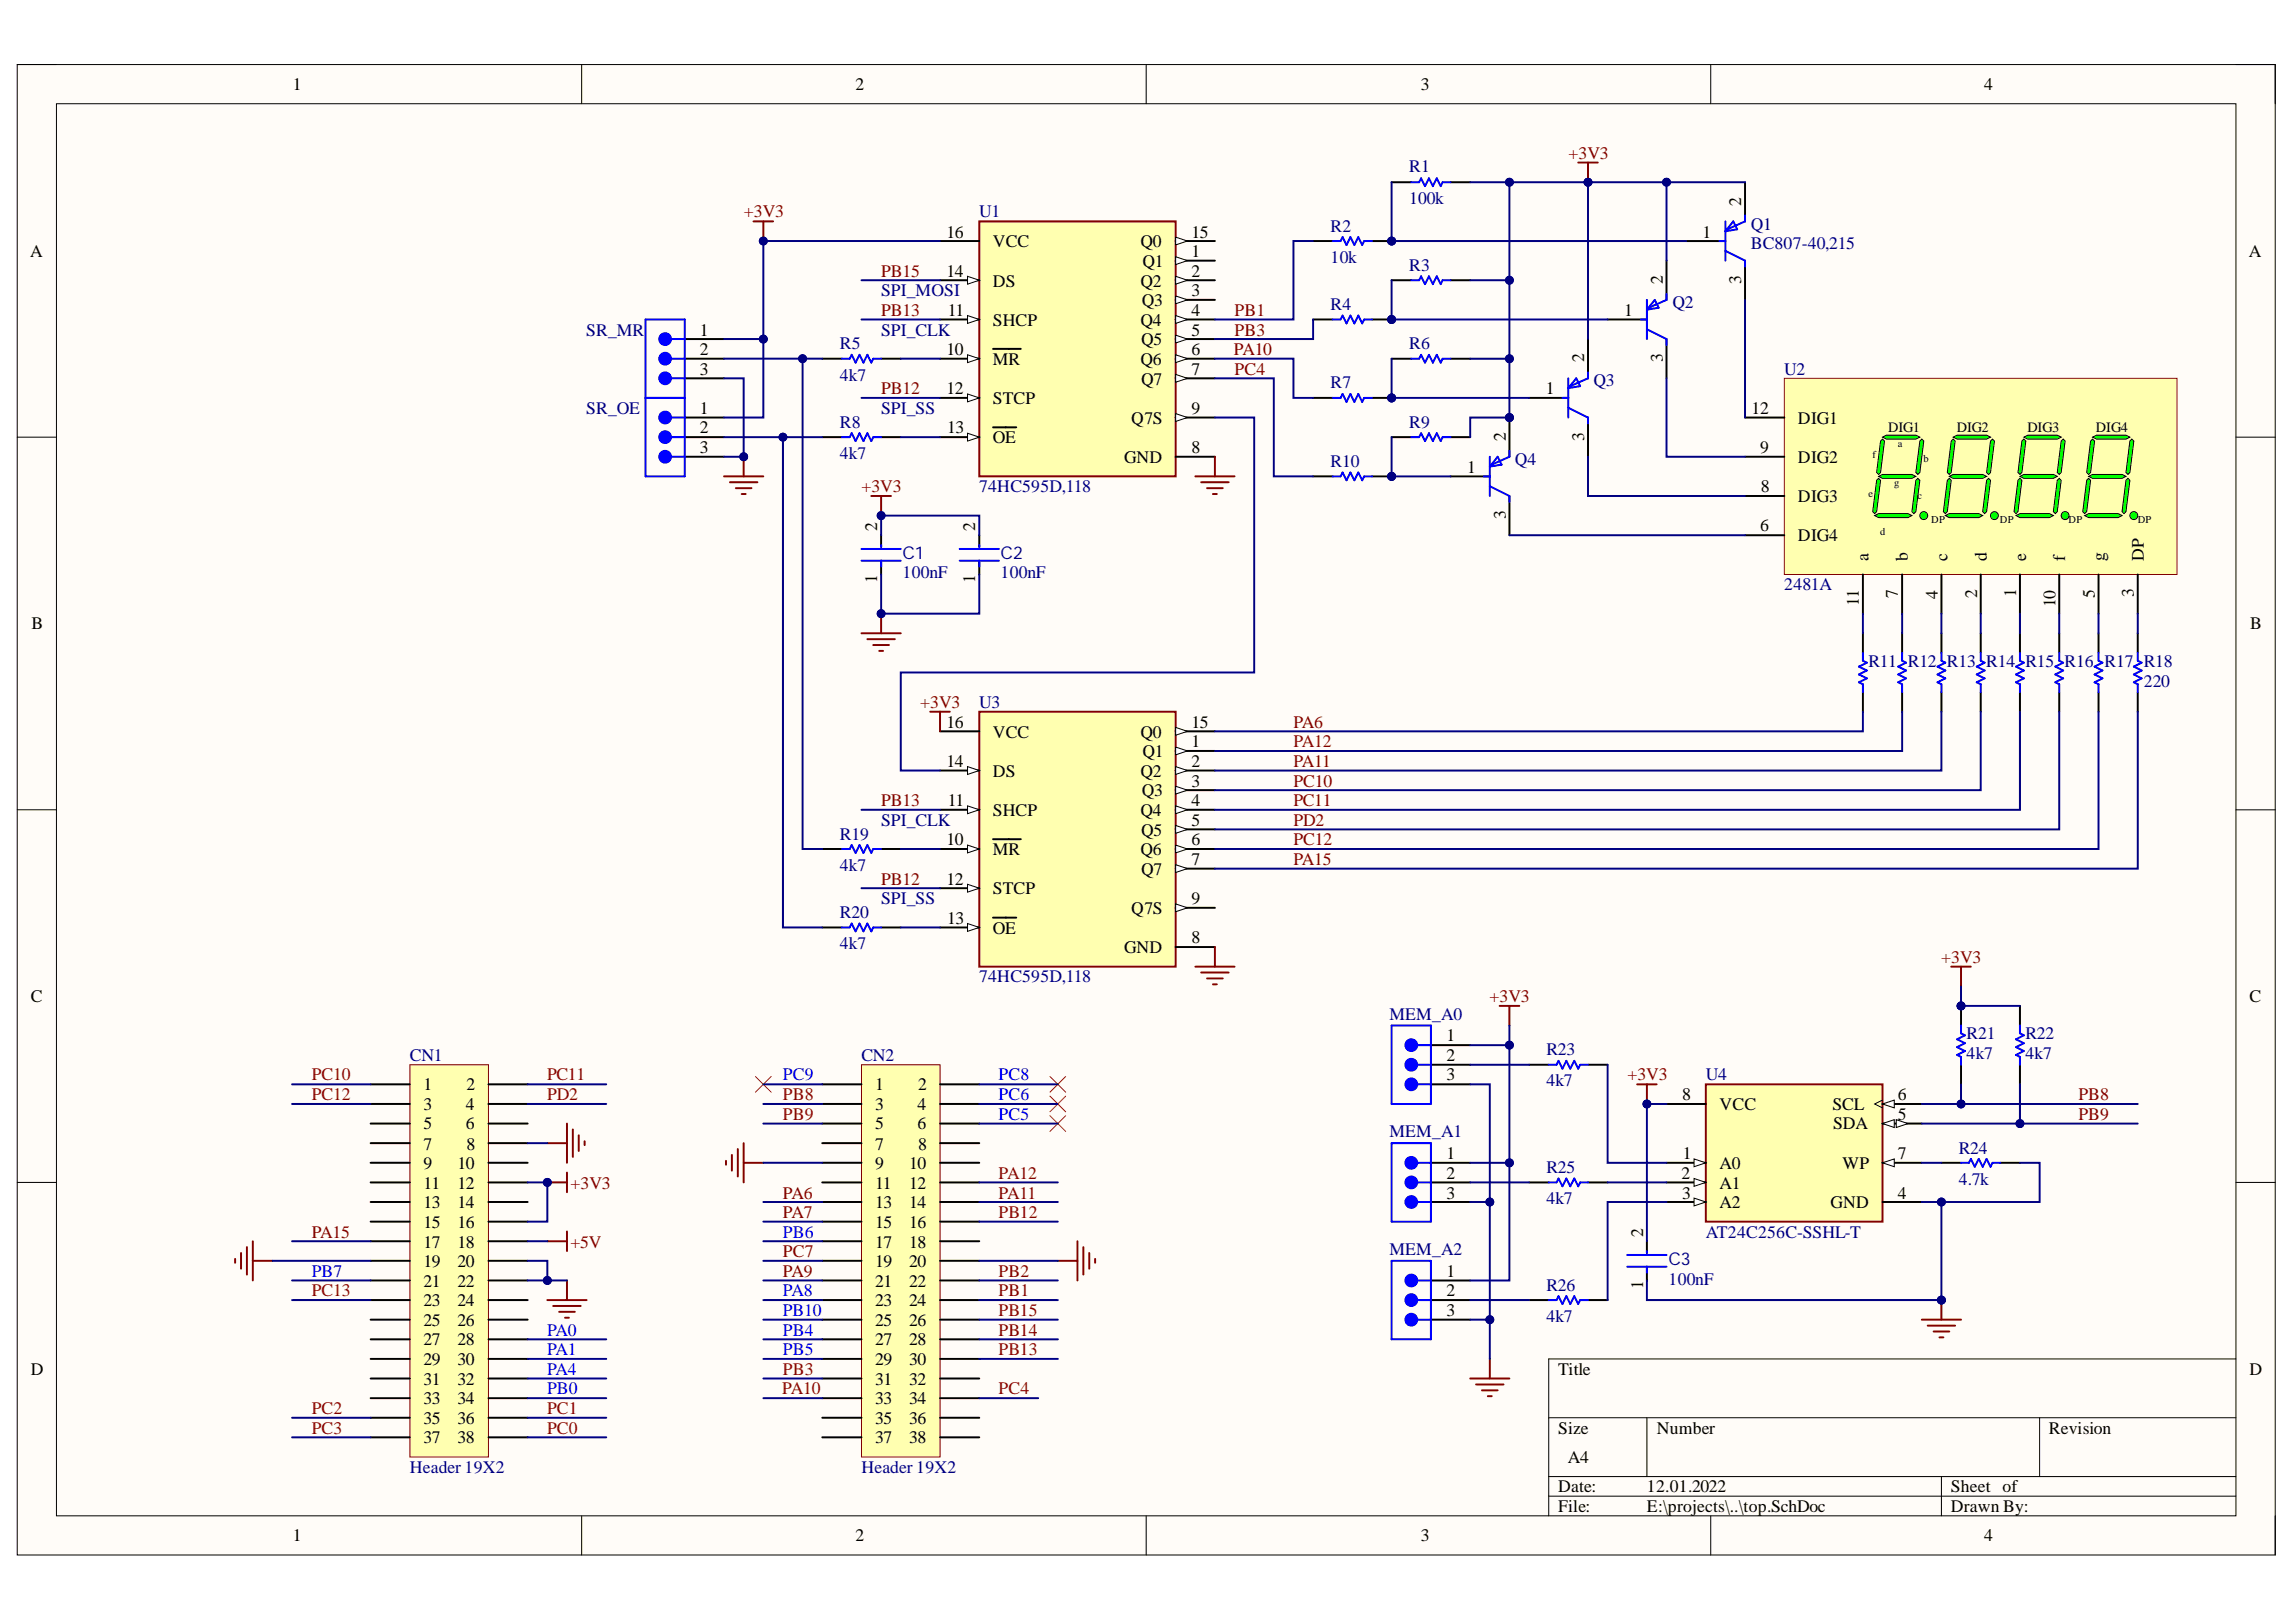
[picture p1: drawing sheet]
<svg xmlns="http://www.w3.org/2000/svg" width="297mm" height="210mm" viewBox="0 0 297 210" stroke-linecap="round" stroke-linejoin="round" font-family="sans-serif">
<defs><g id="words">
<g font-size="2.3">
<text x="37.9" y="11.7">1</text>
<text x="110.7" y="11.7">2</text>
<text x="183.8" y="11.7">3</text>
<text x="256.7" y="11.7">4</text>
<text x="225.3" y="26.6" transform="rotate(-90 225.3 26.6)">2</text>
<text x="3.9" y="33.3">A</text>
<text x="122.4" y="30.8">16</text>
<text x="122.4" y="35.8">14</text>
<text x="128.4" y="32">VCC</text>
<text x="147.5" y="32">Q0</text>
<text x="147.8" y="34.6">Q1</text>
<text x="154.1" y="30.8">15</text>
<text x="154.1" y="33.3">1</text>
<text x="154.1" y="35.8">2</text>
<text x="220.3" y="30.8">1</text>
<text x="290.9" y="33.3">A</text>
<text x="122.6" y="40.9">11</text>
<text x="128.4" y="37.1">DS</text>
<text x="147.5" y="37.1">Q2</text>
<text x="147.7" y="39.6">Q3</text>
<text x="154.1" y="38.4">3</text>
<text x="154.1" y="40.9">4</text>
<text x="210.1" y="40.9">1</text>
<text x="215.1" y="36.8" transform="rotate(-90 215.1 36.8)">2</text>
<text x="225.3" y="36.8" transform="rotate(-90 225.3 36.8)">3</text>
<text x="90.6" y="46">2</text>
<text x="90.6" y="43.4">1</text>
<text x="122.4" y="46">10</text>
<text x="128.4" y="47.2">MR</text>
<text x="128.4" y="42.2">SHCP</text>
<text x="147.5" y="42.2">Q4</text>
<text x="147.5" y="47.2">Q6</text>
<text x="147.6" y="44.7">Q5</text>
<text x="154.1" y="43.4">5</text>
<text x="154.1" y="46">6</text>
<text x="205" y="46.9" transform="rotate(-90 205 46.9)">2</text>
<text x="215.1" y="46.9" transform="rotate(-90 215.1 46.9)">3</text>
<text x="90.6" y="48.5">3</text>
<text x="90.6" y="53.6">1</text>
<text x="122.4" y="51">12</text>
<text x="128.4" y="52.3">STCP</text>
<text x="147.6" y="49.8">Q7</text>
<text x="154.1" y="48.5">7</text>
<text x="154.1" y="53.6">9</text>
<text x="200" y="51">1</text>
<text x="226.6" y="53.6">12</text>
<text x="90.6" y="56.1">2</text>
<text x="90.6" y="58.6">3</text>
<text x="122.5" y="56.1">13</text>
<text x="128.4" y="57.4">OE</text>
<text x="145.4" y="59.9">GND</text>
<text x="146.4" y="54.8">Q7S</text>
<text x="154.1" y="58.6">8</text>
<text x="194.8" y="57.1" transform="rotate(-90 194.8 57.1)">2</text>
<text x="205" y="57" transform="rotate(-90 205 57)">3</text>
<text x="227.7" y="58.6">9</text>
<text x="232.6" y="59.9">DIG2</text>
<text x="232.6" y="54.8">DIG1</text>
<text x="189.8" y="61.2">1</text>
<text x="227.8" y="63.7">8</text>
<text x="232.6" y="65">DIG3</text>
<text x="113.5" y="68.8" transform="rotate(-90 113.5 68.8)">2</text>
<text x="126.2" y="68.8" transform="rotate(-90 126.2 68.8)">2</text>
<text x="194.8" y="67.2" transform="rotate(-90 194.8 67.2)">3</text>
<text x="227.7" y="68.8">6</text>
<text x="232.6" y="70">DIG4</text>
<text x="113.5" y="75.4" transform="rotate(-90 113.5 75.4)">1</text>
<text x="126.2" y="75.4" transform="rotate(-90 126.2 75.4)">1</text>
<text x="241.7" y="72.6" transform="rotate(-90 241.7 72.6)">a</text>
<text x="245.5" y="77.4" transform="rotate(-90 245.5 77.4)">7</text>
<text x="246.8" y="72.6" transform="rotate(-90 246.8 72.6)">b</text>
<text x="250.7" y="77.5" transform="rotate(-90 250.7 77.5)">4</text>
<text x="252" y="72.6" transform="rotate(-90 252 72.6)">c</text>
<text x="255.8" y="77.4" transform="rotate(-90 255.8 77.4)">2</text>
<text x="257" y="72.6" transform="rotate(-90 257 72.6)">d</text>
<text x="260.8" y="77.2" transform="rotate(-90 260.8 77.2)">1</text>
<text x="262.1" y="72.6" transform="rotate(-90 262.1 72.6)">e</text>
<text x="267.2" y="72.6" transform="rotate(-90 267.2 72.6)">f</text>
<text x="271" y="77.4" transform="rotate(-90 271 77.4)">5</text>
<text x="272.3" y="72.6" transform="rotate(-90 272.3 72.6)">g</text>
<text x="276.1" y="77.3" transform="rotate(-90 276.1 77.3)">3</text>
<text x="277.3" y="72.6" transform="rotate(-90 277.3 72.6)">DP</text>
<text x="4.1" y="81.4">B</text>
<text x="240.5" y="78.4" transform="rotate(-90 240.5 78.4)">11</text>
<text x="265.9" y="78.6" transform="rotate(-90 265.9 78.6)">10</text>
<text x="291.1" y="81.4">B</text>
<text x="122.4" y="94.2">16</text>
<text x="128.4" y="95.5">VCC</text>
<text x="147.5" y="95.5">Q0</text>
<text x="154.1" y="94.2">15</text>
<text x="122.4" y="99.3">14</text>
<text x="128.4" y="100.5">DS</text>
<text x="147.5" y="100.5">Q2</text>
<text x="147.8" y="98">Q1</text>
<text x="154.1" y="96.7">1</text>
<text x="154.1" y="99.3">2</text>
<text x="154.1" y="101.8">3</text>
<text x="122.6" y="104.3">11</text>
<text x="128.4" y="105.6">SHCP</text>
<text x="147.5" y="105.6">Q4</text>
<text x="147.7" y="103.1">Q3</text>
<text x="154.1" y="104.3">4</text>
<text x="154.1" y="106.9">5</text>
<text x="122.4" y="109.4">10</text>
<text x="128.4" y="110.7">MR</text>
<text x="147.5" y="110.7">Q6</text>
<text x="147.6" y="108.1">Q5</text>
<text x="147.6" y="113.2">Q7</text>
<text x="154.1" y="109.4">6</text>
<text x="154.1" y="111.9">7</text>
<text x="122.4" y="114.5">12</text>
<text x="122.5" y="119.5">13</text>
<text x="128.4" y="115.7">STCP</text>
<text x="146.4" y="118.3">Q7S</text>
<text x="154.1" y="117">9</text>
<text x="128.4" y="120.8">OE</text>
<text x="145.4" y="123.3">GND</text>
<text x="154.1" y="122.1">8</text>
<text x="4" y="129.7">C</text>
<text x="291" y="129.7">C</text>
<text x="187.1" y="137.3">2</text>
<text x="187.1" y="134.7">1</text>
<text x="54.8" y="141.1">1</text>
<text x="54.8" y="143.6">3</text>
<text x="60.3" y="143.6">4</text>
<text x="60.4" y="141.1">2</text>
<text x="113.2" y="141.1">1</text>
<text x="113.2" y="143.6">3</text>
<text x="118.7" y="143.6">4</text>
<text x="118.8" y="141.1">2</text>
<text x="187.1" y="139.8">3</text>
<text x="217.6" y="142.4">8</text>
<text x="222.5" y="143.6">VCC</text>
<text x="237.1" y="143.6">SCL</text>
<text x="245.5" y="142.4">6</text>
<text x="54.8" y="146.2">5</text>
<text x="54.8" y="148.8">7</text>
<text x="60.3" y="146.2">6</text>
<text x="60.4" y="148.8">8</text>
<text x="113.2" y="146.2">5</text>
<text x="113.2" y="148.8">7</text>
<text x="118.7" y="146.2">6</text>
<text x="118.8" y="148.8">8</text>
<text x="237.2" y="146.2">SDA</text>
<text x="245.5" y="144.9">5</text>
<text x="54.8" y="151.3">9</text>
<text x="54.8" y="153.8">11</text>
<text x="59.2" y="151.3">10</text>
<text x="59.2" y="153.8">12</text>
<text x="113.2" y="151.3">9</text>
<text x="113.2" y="153.8">11</text>
<text x="117.6" y="151.3">10</text>
<text x="117.6" y="153.8">12</text>
<text x="187.1" y="152.6">2</text>
<text x="187.1" y="150">1</text>
<text x="187.1" y="155.1">3</text>
<text x="217.6" y="152.6">2</text>
<text x="217.6" y="155.1">3</text>
<text x="217.7" y="150">1</text>
<text x="222.5" y="151.3">A0</text>
<text x="222.5" y="153.8">A1</text>
<text x="238.4" y="151.3">WP</text>
<text x="245.5" y="150">7</text>
<text x="245.5" y="155.1">4</text>
<text x="54.8" y="156.4">13</text>
<text x="54.8" y="158.9">15</text>
<text x="54.8" y="161.4">17</text>
<text x="59.2" y="156.4">14</text>
<text x="59.2" y="158.9">16</text>
<text x="59.2" y="161.4">18</text>
<text x="113.2" y="156.4">13</text>
<text x="113.2" y="158.9">15</text>
<text x="113.2" y="161.4">17</text>
<text x="117.6" y="156.4">14</text>
<text x="117.6" y="158.9">16</text>
<text x="117.6" y="161.4">18</text>
<text x="212.6" y="160.1" transform="rotate(-90 212.6 160.1)">2</text>
<text x="222.5" y="156.4">A2</text>
<text x="236.8" y="156.4">GND</text>
<text x="54.8" y="164">19</text>
<text x="54.8" y="166.5">21</text>
<text x="59.2" y="164">20</text>
<text x="59.2" y="166.5">22</text>
<text x="113.2" y="164">19</text>
<text x="113.2" y="166.5">21</text>
<text x="117.6" y="164">20</text>
<text x="117.6" y="166.5">22</text>
<text x="187.1" y="167.8">2</text>
<text x="187.1" y="165.2">1</text>
<text x="212.6" y="166.8" transform="rotate(-90 212.6 166.8)">1</text>
<text x="54.8" y="169">23</text>
<text x="54.8" y="171.6">25</text>
<text x="59.2" y="169">24</text>
<text x="59.2" y="171.6">26</text>
<text x="113.2" y="169">23</text>
<text x="113.2" y="171.6">25</text>
<text x="117.6" y="169">24</text>
<text x="117.6" y="171.6">26</text>
<text x="187.1" y="170.3">3</text>
<text x="4" y="177.9">D</text>
<text x="54.8" y="174.1">27</text>
<text x="54.8" y="176.6">29</text>
<text x="54.8" y="179.2">31</text>
<text x="59.2" y="174.1">28</text>
<text x="59.2" y="176.6">30</text>
<text x="59.2" y="179.2">32</text>
<text x="113.2" y="174.1">27</text>
<text x="113.2" y="176.6">29</text>
<text x="113.2" y="179.2">31</text>
<text x="117.6" y="174.1">28</text>
<text x="117.6" y="176.6">30</text>
<text x="117.6" y="179.2">32</text>
<text x="201.6" y="177.9">Title</text>
<text x="291" y="177.9">D</text>
<text x="54.8" y="181.7">33</text>
<text x="54.8" y="184.3">35</text>
<text x="59.2" y="181.7">34</text>
<text x="59.2" y="184.3">36</text>
<text x="113.2" y="181.7">33</text>
<text x="113.2" y="184.3">35</text>
<text x="117.6" y="181.7">34</text>
<text x="117.6" y="184.3">36</text>
<text x="201.6" y="185.5">Size</text>
<text x="214.3" y="185.5">Number</text>
<text x="265.1" y="185.5">Revision</text>
<text x="54.8" y="186.8">37</text>
<text x="59.2" y="186.8">38</text>
<text x="113.2" y="186.8">37</text>
<text x="117.6" y="186.8">38</text>
<text x="202.8" y="189.3">A4</text>
<text x="201.6" y="193.1">Date:</text>
<text x="201.6" y="195.7">File:</text>
<text x="213.1" y="193.1">12.01.2022</text>
<text x="213.1" y="195.7">E:\projects\..\top.SchDoc</text>
<text x="252.4" y="193.1">Sheet of</text>
<text x="252.4" y="195.7">Drawn By:</text>
<text x="37.9" y="199.5">1</text>
<text x="110.7" y="199.5">2</text>
<text x="183.8" y="199.5">3</text>
<text x="256.7" y="199.5">4</text>
</g>
<g font-size="2.3" fill="#000080">
<text x="182.3" y="22.3">R1</text>
<text x="126.7" y="28.1">U1</text>
<text x="172.2" y="30">R2</text>
<text x="182.3" y="26.4">100k</text>
<text x="226.5" y="29.7">Q1</text>
<text x="172.2" y="34">10k</text>
<text x="182.3" y="35.1">R3</text>
<text x="226.5" y="32.3">BC807-40,215</text>
<text x="114" y="38.4">SPI_MOSI</text>
<text x="172.2" y="40.1">R4</text>
<text x="216.4" y="39.9">Q2</text>
<text x="75.8" y="43.4">SR_MR</text>
<text x="108.7" y="45.2">R5</text>
<text x="114" y="43.4">SPI_CLK</text>
<text x="182.3" y="45.2">R6</text>
<text x="75.8" y="53.6">SR_OE</text>
<text x="108.7" y="49.3">4k7</text>
<text x="114" y="53.6">SPI_SS</text>
<text x="172.2" y="50.3">R7</text>
<text x="206.1" y="50">Q3</text>
<text x="230.8" y="48.5">U2</text>
<text x="108.7" y="59.4">4k7</text>
<text x="108.7" y="55.3">R8</text>
<text x="182.3" y="55.3">R9</text>
<text x="126.7" y="63.7">74HC595D,118</text>
<text x="172.2" y="60.4">R10</text>
<text x="196" y="60.2">Q4</text>
<text x="116.8" y="74.9">100nF</text>
<text x="116.8" y="72.4">C1</text>
<text x="129.5" y="74.9">100nF</text>
<text x="129.5" y="72.4">C2</text>
<text x="230.8" y="76.4">2481A</text>
<text x="241.7" y="86.3">R11 R12 R13 R14 R15 R16 R17 R18</text>
<text x="277.3" y="88.9">220</text>
<text x="126.7" y="91.7">U3</text>
<text x="114" y="106.9">SPI_CLK</text>
<text x="108.7" y="112.7">4k7</text>
<text x="108.7" y="108.6">R19</text>
<text x="108.7" y="118.8">R20</text>
<text x="114" y="117">SPI_SS</text>
<text x="108.7" y="122.8">4k7</text>
<text x="126.7" y="127.1">74HC595D,118</text>
<text x="179.8" y="132">MEM_A0</text>
<text x="53" y="137.3">CN1</text>
<text x="111.4" y="137.3">CN2</text>
<text x="200.1" y="136.5">R23</text>
<text x="254.4" y="137">4k7</text>
<text x="254.4" y="134.5">R21</text>
<text x="262" y="137">4k7</text>
<text x="262" y="134.5">R22</text>
<text x="200.1" y="140.6">4k7</text>
<text x="220.7" y="139.8">U4</text>
<text x="179.8" y="147.2">MEM_A1</text>
<text x="253.4" y="149.3">R24</text>
<text x="200.1" y="155.9">4k7</text>
<text x="200.1" y="151.8">R25</text>
<text x="253.4" y="153.3">4.7k</text>
<text x="220.7" y="160.2">AT24C256C-SSHL-T</text>
<text x="179.8" y="162.5">MEM_A2</text>
<text x="200.1" y="167">R26</text>
<text x="215.9" y="166.3">100nF</text>
<text x="215.9" y="163.7">C3</text>
<text x="200.1" y="171.1">4k7</text>
<text x="53" y="190.6">Header 19X2</text>
<text x="111.4" y="190.6">Header 19X2</text>
</g>
<g font-size="2.3" fill="#800000">
<text x="202.9" y="20.5">+3V3</text>
<text x="96.2" y="28.1">+3V3</text>
<text x="114" y="35.8">PB15</text>
<text x="114" y="40.9">PB13</text>
<text x="159.7" y="40.9">PB1</text>
<text x="159.6" y="46">PA10</text>
<text x="159.7" y="43.4">PB3</text>
<text x="114" y="51">PB12</text>
<text x="159.7" y="48.5">PC4</text>
<text x="111.4" y="63.7">+3V3</text>
<text x="119.1" y="91.7">+3V3</text>
<text x="167.3" y="94.2">PA6</text>
<text x="167.3" y="101.8">PC10</text>
<text x="167.3" y="99.3">PA11</text>
<text x="114" y="104.3">PB13</text>
<text x="167.3" y="104.3">PC11</text>
<text x="167.3" y="106.9">PD2</text>
<text x="167.3" y="109.4">PC12</text>
<text x="167.3" y="111.9">PA15</text>
<text x="114" y="114.5">PB12</text>
<text x="251.1" y="124.6">+3V3</text>
<text x="192.7" y="129.7">+3V3</text>
<text x="210.5" y="139.8">+3V3</text>
<text x="268.9" y="142.4">PB8</text>
<text x="268.9" y="144.9">PB9</text>
<text x="73.8" y="153.8">+3V3</text>
<text x="101.3" y="155.1">PA6</text>
<text x="129.2" y="155.1">PA11</text>
<text x="40.3" y="160.2">PA15</text>
<text x="73.8" y="161.4">+5V</text>
<text x="101.3" y="157.6">PA7</text>
<text x="101.3" y="165.2">PA9</text>
<text x="101.3" y="162.7">PC7</text>
<text x="129.2" y="167.8">PB1</text>
<text x="129.2" y="165.2">PB2</text>
<text x="129.2" y="172.8">PB14</text>
</g>
<g font-size="2.3" fill="#980000">
<text x="167.3" y="96.7">PA12</text>
<text x="40.3" y="139.8">PC10</text>
<text x="40.3" y="142.4">PC12</text>
<text x="70.8" y="139.8">PC11</text>
<text x="70.8" y="142.4">PD2</text>
<text x="101.3" y="142.4">PB8</text>
<text x="101.3" y="144.9">PB9</text>
<text x="129.2" y="152.6">PA12</text>
<text x="129.2" y="157.6">PB12</text>
<text x="40.3" y="167.8">PC13</text>
<text x="129.2" y="170.3">PB15</text>
<text x="101.3" y="177.9">PB3</text>
<text x="129.2" y="175.4">PB13</text>
<text x="40.3" y="183">PC2</text>
<text x="40.3" y="185.5">PC3</text>
<text x="70.8" y="185.5">PC0</text>
<text x="70.8" y="183">PC1</text>
<text x="101.2" y="180.5">PA10</text>
<text x="129.2" y="180.5">PC4</text>
</g>
<g font-size="2.3" fill="#00f">
<text x="101.3" y="139.8">PC9</text>
<text x="129.2" y="142.4">PC6</text>
<text x="129.2" y="139.8">PC8</text>
<text x="129.2" y="144.9">PC5</text>
<text x="101.3" y="160.2">PB6</text>
<text x="40.3" y="165.2">PB7</text>
<text x="101.3" y="167.8">PA8</text>
<text x="70.8" y="172.8">PA0</text>
<text x="101.3" y="172.8">PB4</text>
<text x="101.3" y="170.3">PB10</text>
<text x="70.8" y="177.9">PA4</text>
<text x="70.8" y="175.4">PA1</text>
<text x="101.3" y="175.4">PB5</text>
<text x="70.8" y="180.5">PB0</text>
</g>
<g font-size="1.9">
<text x="244.3" y="55.9">DIG1</text>
<text x="253.2" y="55.9">DIG2</text>
<text x="262.3" y="55.9">DIG3</text>
<text x="271.2" y="55.9">DIG4</text>
</g>
<g font-size="1.4">
<text x="242.2" y="59.3">f</text>
<text x="245.5" y="57.8">a</text>
<text x="248.8" y="59.8">b</text>
<text x="241.7" y="64.4">e</text>
<text x="245" y="62.9">g</text>
<text x="248.1" y="64.6">c</text>
<text x="243.3" y="69.3">d</text>
<text x="249.9" y="67.7">DP</text>
<text x="258.7" y="67.7">DP</text>
<text x="267.6" y="67.7">DP</text>
<text x="276.6" y="67.7">DP</text>
</g>
</g></defs>
<path d="M2.2 8.4h292.2v192.8h-292.2z" fill-rule="evenodd" fill="#fffcf8"/>
<path d="M2.2 8.4h292.2v192.8h-292.2z" fill="none" stroke="#000" stroke-width=".13"/>
<path d="M7.3 13.4h282v182.8h-282z" fill-rule="evenodd" fill="#fffcf8"/>
<g fill="none" stroke="#000" stroke-width=".13">
<path d="M2.2 8.3h5.1M7.3 13.4h282v182.8h-282zM75.3 8.3v5.1M148.3 8.3v5.1M221.3 8.4v5M289.3 8.4h5.1v5M2.2 56.6h5.1M289.3 56.6h5.1M2.2 104.8h5.1M289.3 104.8h5.1M2.2 153h5.1M289.3 153h5.1"/>
<path d="M289.3 175.9h-88.9v20.3M75.3 196.2v5M148.3 196.2v5M200.4 183.5h88.9M200.4 191.1h88.9M200.4 193.6h88.9M213.1 183.5v7.6M221.3 196.2v5M251.2 191.1v5.1M263.9 183.5v7.6M294.4 196.2v5"/>
</g>
<path d="M70.8 153h2.6M73.4 151.7v2.6M70.8 168.2h5.1M71.6 169h3.5M72.3 169.8h2.1M73.1 170.5h.5M73.4 165.7v2.5" fill="none" stroke="#800000" stroke-width=".25"/>
<circle cx="70.8" cy="153" r=".51" fill="#000080"/>
<circle cx="70.8" cy="153" r=".51" fill="none" stroke="#000080" stroke-width=".13"/>
<g fill="none" stroke="#800000" stroke-width=".25">
<path d="M70.8 147.9h2.6M73.4 145.4v5.1M73.4 159.4v2.5M74.1 146.2v3.5M74.9 146.9v2.1M75.6 147.7v.5M93.9 150.2v.5M94.7 149.5v2M95.5 148.7v3.6M96.2 147.9v5.1M96.2 150.5h2.6M30.4 162.9v.5"/>
<path d="M31.2 162.2v2M31.9 161.4v3.5M32.7 160.6v5.1M32.7 163.2h2.5M70.8 160.6h2.6M136.9 163.2h2.5M139.4 160.6v5.1M140.2 161.4v3.5M140.9 162.2v2M141.7 162.9v.5"/>
</g>
<path d="M53 137.8h10.2v50.8h-10.2z" fill-rule="evenodd" fill="#ffffb0"/>
<path d="M53 137.8h10.2v50.8h-10.2z" fill="none" stroke="#800000" stroke-width=".13"/>
<g fill="none" stroke="#000" stroke-width=".25">
<path d="M47.9 140.3h5.1M47.9 142.9h5.1M47.9 145.4h5.1M47.9 147.9h5.1M47.9 150.5h5.1M47.9 153h5.1M47.9 155.6h5.1M47.9 158.1h5.1M63.2 140.3h5.1M63.2 142.9h5.1M63.2 145.4h5.1M63.2 147.9h5.1"/>
<path d="M63.2 150.5h5.1M63.2 153h5.1M63.2 155.6h5.1M63.2 158.1h5.1M47.9 160.6h5.1M47.9 163.2h5.1M47.9 165.7h5.1M47.9 168.2h5.1M47.9 170.8h5.1M48 173.3h5M48 175.9h5M48 178.4h5"/>
<path d="M63.2 160.6h5.1M63.2 163.2h5.1M63.2 165.7h5.1M63.2 168.2h5.1M63.2 170.8h5.1M63.2 173.3h5.1M63.2 175.9h5.1M63.2 178.4h5.1M48 180.9h5M48 183.5h5M48 186h5M63.2 180.9h5.1"/>
<path d="M63.2 183.5h5.1M63.2 186h5.1"/>
</g>
<path d="M111.5 137.8h10.1v50.8h-10.1z" fill-rule="evenodd" fill="#ffffb0"/>
<path d="M111.5 137.8h10.1v50.8h-10.1z" fill="none" stroke="#800000" stroke-width=".13"/>
<g fill="none" stroke="#000" stroke-width=".25">
<path d="M106.4 140.3h5.1M106.4 142.9h5.1M106.4 145.4h5.1M106.4 147.9h5.1M106.4 150.5h5.1M106.4 153h5.1M106.4 155.6h5.1M106.4 158.1h5.1M121.6 140.3h5.1M121.6 142.9h5.1M121.6 145.4h5.1M121.6 147.9h5.1"/>
<path d="M121.6 150.5h5.1M121.6 153h5.1M121.6 155.6h5.1M121.6 158.1h5.1M106.4 160.6h5.1M106.4 163.2h5.1M106.4 165.7h5.1M106.4 168.2h5.1M106.4 170.8h5.1M106.4 173.3h5.1M106.4 175.9h5.1M106.4 178.4h5.1"/>
<path d="M121.6 160.6h5.1M121.6 163.2h5.1M121.6 165.7h5.1M121.6 168.2h5.1M121.6 170.8h5.1M121.6 173.3h5.1M121.6 175.9h5.1M121.6 178.4h5.1M106.4 180.9h5.1M106.4 183.5h5.1M106.4 186h5.1M121.6 180.9h5.1"/>
<path d="M121.6 183.5h5.1M121.6 186h5.1"/>
</g>
<path d="M220.7 140.3h22.8v17.8h-22.8z" fill-rule="evenodd" fill="#ffffb0"/>
<path d="M220.7 140.3h22.8v17.8h-22.8z" fill="none" stroke="#800000" stroke-width=".25"/>
<path d="M215.6 142.9h5.1M215.6 150.5h5.1" fill="none" stroke="#000" stroke-width=".25"/>
<path d="M219.2 150l1.5 .5-1.5 .5z" fill="#f8fcff"/>
<path d="M219.2 150l1.5 .5-1.5 .5z" fill="none" stroke="#000" stroke-width=".13"/>
<path d="M215.6 153h5.1" fill="none" stroke="#000" stroke-width=".25"/>
<path d="M219.2 152.5l1.5 .5-1.5 .5z" fill="#f8fcff"/>
<path d="M219.2 152.5l1.5 .5-1.5 .5z" fill="none" stroke="#000" stroke-width=".13"/>
<path d="M215.6 155.6h5.1" fill="none" stroke="#000" stroke-width=".25"/>
<path d="M219.2 155l1.5 .6-1.5 .5z" fill="#f8fcff"/>
<path d="M219.2 155l1.5 .6-1.5 .5z" fill="none" stroke="#000" stroke-width=".13"/>
<path d="M243.5 142.9h5.1" fill="none" stroke="#000" stroke-width=".25"/>
<path d="M243.5 142.9l1.6-.5v1z" fill="#f8fcff"/>
<path d="M243.5 142.9l1.6-.5v1zM243.5 142.4l-1 .5 1 .5" fill="none" stroke="#000" stroke-width=".13"/>
<path d="M243.5 145.4h5.1" fill="none" stroke="#000" stroke-width=".25"/>
<path d="M243.5 145.4l1.6-.5v1z" fill="#f8fcff"/>
<path d="M243.5 145.4l1.6-.5v1z" fill="none" stroke="#000" stroke-width=".13"/>
<path d="M245.3 144.9l1.5 .5-1.5 .5z" fill="#f8fcff"/>
<path d="M245.3 144.9l1.5 .5-1.5 .5z" fill="none" stroke="#000" stroke-width=".13"/>
<path d="M243.5 150.5h5.1" fill="none" stroke="#000" stroke-width=".25"/>
<path d="M243.5 150.5l1.6-.5v1z" fill="#f8fcff"/>
<path d="M243.5 150.5l1.6-.5v1z" fill="none" stroke="#000" stroke-width=".13"/>
<path d="M243.5 155.6h5.1" fill="none" stroke="#000" stroke-width=".25"/>
<path d="M211.8 140.3h2.5M213.1 140.3v2.6" fill="none" stroke="#800000" stroke-width=".25"/>
<circle cx="213.1" cy="142.9" r=".51" fill="#000080"/>
<circle cx="213.1" cy="142.9" r=".51" fill="none" stroke="#000080" stroke-width=".13"/>
<path d="M248.6 170.8h5.1M249.4 171.5h3.5M250.2 172.3h2M250.9 173.1h.5M251.2 168.2v2.6" fill="none" stroke="#800000" stroke-width=".25"/>
<circle cx="251.2" cy="168.2" r=".51" fill="#000080"/>
<circle cx="251.2" cy="168.2" r=".51" fill="none" stroke="#000080" stroke-width=".13"/>
<path d="M251.2 150.5h2.5M258.8 150.5h2.5M213.1 160.6v1.6M213.1 163.9v1.8" fill="none" stroke="#000" stroke-width=".25"/>
<path d="M253.7 150.5h1l.3-.5 .5 1 .5-1 .5 1 .5-1 .5 1 .3-.5h1M210.5 163.9h5.1M210.5 162.4h5.1M213.1 161.9v.3M213.1 163.9v.8" fill="none" stroke="#00f" stroke-width=".25"/>
<path d="M252.4 125.1h2.6M253.7 125.1v2.5" fill="none" stroke="#800000" stroke-width=".25"/>
<circle cx="253.7" cy="130.2" r=".51" fill="#000080"/>
<circle cx="253.7" cy="130.2" r=".51" fill="none" stroke="#000080" stroke-width=".13"/>
<path d="M253.7 130.2v2.5" fill="none" stroke="#000" stroke-width=".25"/>
<circle cx="253.7" cy="130.2" r=".51" fill="#000080"/>
<circle cx="253.7" cy="130.2" r=".51" fill="none" stroke="#000080" stroke-width=".13"/>
<path d="M185.1 137.8h5.1M185.1 135.3h5.1M197.8 137.8h2.6M205.4 137.8h2.6M253.7 137.8v2.5M261.3 130.2v2.5M261.3 137.8v2.5M185.1 140.3h5.1M197.8 153h2.6M205.4 153h2.6M197.8 168.2h2.6M205.4 168.2h2.6" fill="none" stroke="#000" stroke-width=".25"/>
<path d="M180 132.7h5.1v10.2h-5.1zM183.3 137.8h1.8M200.4 137.8h1l.2-.5 .5 1 .5-1 .6 1 .5-1 .5 1 .2-.5h1M253.7 132.7v1l.5 .3-1 .5 1 .5-1 .5 1 .5-1 .5 .5 .3v1M261.3 132.7v1l.5 .3-1 .5 1 .5-1 .5 1 .5-1 .5 .5 .3v1M200.4 153h1l.2-.5 .5 1 .5-1 .6 1 .5-1 .5 1 .2-.5h1M200.4 168.2h1l.2-.5 .5 1.1 .5-1.1 .6 1.1 .5-1.1 .5 1.1 .2-.6h1" fill="none" stroke="#00f" stroke-width=".25"/>
<path d="M194 130.2h2.6M195.3 130.2v2.5M190.2 178.4h5.1M191 179.2h3.5M191.7 179.9h2.1M192.7 175.9v2.5M192.5 180.7h.5" fill="none" stroke="#800000" stroke-width=".25"/>
<circle cx="182.6" cy="137.8" r=".76" fill="#00f"/>
<g fill="none" stroke="#00f" stroke-width=".25">
<path d="M183.3 135.3h1.8"/>
<circle cx="182.6" cy="137.8" r=".76"/>
</g>
<circle cx="182.6" cy="135.3" r=".76" fill="#00f"/>
<g fill="none" stroke="#00f" stroke-width=".25">
<path d="M183.3 140.3h1.8"/>
<circle cx="182.6" cy="135.3" r=".76"/>
</g>
<circle cx="182.6" cy="140.3" r=".76" fill="#00f"/>
<g fill="none" stroke="#00f" stroke-width=".25">
<path d="M180 147.9h5.1v10.2h-5.1zM183.3 153h1.8"/>
<circle cx="182.6" cy="140.3" r=".76"/>
</g>
<path d="M185.1 153h5.1M185.1 150.5h5.1M185.1 155.6h5.1" fill="none" stroke="#000" stroke-width=".25"/>
<circle cx="182.6" cy="153" r=".76" fill="#00f"/>
<g fill="none" stroke="#00f" stroke-width=".25">
<path d="M183.3 150.5h1.8"/>
<circle cx="182.6" cy="153" r=".76"/>
</g>
<circle cx="182.6" cy="150.5" r=".76" fill="#00f"/>
<g fill="none" stroke="#00f" stroke-width=".25">
<path d="M183.3 155.6h1.8"/>
<circle cx="182.6" cy="150.5" r=".76"/>
</g>
<circle cx="182.6" cy="155.6" r=".76" fill="#00f"/>
<g fill="none" stroke="#00f" stroke-width=".25">
<path d="M180 163.2h5.1v10.1h-5.1zM183.3 168.2h1.8"/>
<circle cx="182.6" cy="155.6" r=".76"/>
</g>
<path d="M185.1 168.2h5.1M185.1 165.7h5.1M185.1 170.8h5.1" fill="none" stroke="#000" stroke-width=".25"/>
<circle cx="182.6" cy="168.2" r=".76" fill="#00f"/>
<g fill="none" stroke="#00f" stroke-width=".25">
<path d="M183.3 165.7h1.8"/>
<circle cx="182.6" cy="168.2" r=".76"/>
</g>
<circle cx="182.6" cy="165.7" r=".76" fill="#00f"/>
<g fill="none" stroke="#00f" stroke-width=".25">
<path d="M183.3 170.8h1.8"/>
<circle cx="182.6" cy="165.7" r=".76"/>
</g>
<circle cx="182.6" cy="170.8" r=".76" fill="#00f"/>
<circle cx="182.6" cy="170.8" r=".76" fill="none" stroke="#00f" stroke-width=".25"/>
<path d="M230.8 49h50.8v25.3h-50.8z" fill-rule="evenodd" fill="#ffffb0"/>
<path d="M230.8 49h50.8v25.3h-50.8z" fill="none" stroke="#800000" stroke-width=".13"/>
<path d="M251.2 74.3v5.1M261.3 74.3v5.1M271.5 74.3v5.1M276.6 74.3v5.1" fill="none" stroke="#000" stroke-width=".25"/>
<circle cx="248.9" cy="66.7" r=".51" fill="#0f0"/>
<circle cx="248.9" cy="66.7" r=".51" fill="none" stroke="#000" stroke-width=".13"/>
<path d="M242.5 66.7l.5-.2h3.8l.6 .2-.6 .3h-3.8z" fill-rule="evenodd" fill="#0f0"/>
<path d="M242.5 66.7l.5-.2h3.8l.6 .2-.6 .3h-3.8z" fill="none" stroke="#000" stroke-width=".13"/>
<path d="M243 61.7l.5-.3h3.9l.5 .3-.5 .2h-3.9z" fill-rule="evenodd" fill="#0f0"/>
<path d="M243 61.7l.5-.3h3.9l.5 .3-.5 .2h-3.9z" fill="none" stroke="#000" stroke-width=".13"/>
<path d="M243.5 56.6l.6-.3h3.8l.5 .3-.5 .2h-3.8z" fill-rule="evenodd" fill="#0f0"/>
<path d="M243.5 56.6l.6-.3h3.8l.5 .3-.5 .2h-3.8z" fill="none" stroke="#000" stroke-width=".13"/>
<path d="M248.4 57.1l.2-.3 .3 .3-.5 4-.3 .3-.2-.3z" fill-rule="evenodd" fill="#0f0"/>
<path d="M248.4 57.1l.2-.3 .3 .3-.5 4-.3 .3-.2-.3z" fill="none" stroke="#000" stroke-width=".13"/>
<path d="M243.3 57.1l.2-.3 .3 .3-.5 4-.3 .3-.2-.3z" fill-rule="evenodd" fill="#0f0"/>
<path d="M243.3 57.1l.2-.3 .3 .3-.5 4-.3 .3-.2-.3z" fill="none" stroke="#000" stroke-width=".13"/>
<path d="M242.8 62.2l.2-.3 .3 .3-.5 4-.3 .3-.2-.3z" fill-rule="evenodd" fill="#0f0"/>
<path d="M242.8 62.2l.2-.3 .3 .3-.5 4-.3 .3-.2-.3z" fill="none" stroke="#000" stroke-width=".13"/>
<path d="M247.9 62.2l.2-.3 .3 .3-.5 4-.3 .3-.2-.3z" fill-rule="evenodd" fill="#0f0"/>
<path d="M247.9 62.2l.2-.3 .3 .3-.5 4-.3 .3-.2-.3z" fill="none" stroke="#000" stroke-width=".13"/>
<circle cx="258" cy="66.7" r=".51" fill="#0f0"/>
<circle cx="258" cy="66.7" r=".51" fill="none" stroke="#000" stroke-width=".13"/>
<path d="M251.7 66.7l.5-.2h3.8l.5 .2-.5 .3h-3.8z" fill-rule="evenodd" fill="#0f0"/>
<path d="M251.7 66.7l.5-.2h3.8l.5 .2-.5 .3h-3.8z" fill="none" stroke="#000" stroke-width=".13"/>
<path d="M252.2 61.7l.5-.3h3.8l.5 .3-.5 .2h-3.8z" fill-rule="evenodd" fill="#0f0"/>
<path d="M252.2 61.7l.5-.3h3.8l.5 .3-.5 .2h-3.8z" fill="none" stroke="#000" stroke-width=".13"/>
<path d="M252.7 56.6l.5-.3h3.8l.5 .3-.5 .2h-3.8z" fill-rule="evenodd" fill="#0f0"/>
<path d="M252.7 56.6l.5-.3h3.8l.5 .3-.5 .2h-3.8z" fill="none" stroke="#000" stroke-width=".13"/>
<path d="M257.5 57.1l.3-.3 .2 .3-.5 4-.2 .3-.3-.3z" fill-rule="evenodd" fill="#0f0"/>
<path d="M257.5 57.1l.3-.3 .2 .3-.5 4-.2 .3-.3-.3z" fill="none" stroke="#000" stroke-width=".13"/>
<path d="M252.4 57.1l.3-.3 .2 .3-.5 4-.2 .3-.3-.3z" fill-rule="evenodd" fill="#0f0"/>
<path d="M252.4 57.1l.3-.3 .2 .3-.5 4-.2 .3-.3-.3z" fill="none" stroke="#000" stroke-width=".13"/>
<path d="M251.9 62.2l.3-.3 .2 .3-.5 4-.2 .3-.3-.3z" fill-rule="evenodd" fill="#0f0"/>
<path d="M251.9 62.2l.3-.3 .2 .3-.5 4-.2 .3-.3-.3z" fill="none" stroke="#000" stroke-width=".13"/>
<path d="M257 62.2l.3-.3 .2 .3-.5 4-.2 .3-.3-.3z" fill-rule="evenodd" fill="#0f0"/>
<path d="M257 62.2l.3-.3 .2 .3-.5 4-.2 .3-.3-.3z" fill="none" stroke="#000" stroke-width=".13"/>
<path d="M256.3 74.3v5.1" fill="none" stroke="#000" stroke-width=".25"/>
<circle cx="267.2" cy="66.7" r=".51" fill="#0f0"/>
<circle cx="267.2" cy="66.7" r=".51" fill="none" stroke="#000" stroke-width=".13"/>
<path d="M260.8 66.7l.5-.2h3.8l.5 .2-.5 .3h-3.8z" fill-rule="evenodd" fill="#0f0"/>
<path d="M260.8 66.7l.5-.2h3.8l.5 .2-.5 .3h-3.8z" fill="none" stroke="#000" stroke-width=".13"/>
<path d="M261.3 61.7l.5-.3h3.8l.6 .3-.6 .2h-3.8z" fill-rule="evenodd" fill="#0f0"/>
<path d="M261.3 61.7l.5-.3h3.8l.6 .3-.6 .2h-3.8z" fill="none" stroke="#000" stroke-width=".13"/>
<path d="M261.8 56.6l.5-.3h3.9l.5 .3-.5 .2h-3.9z" fill-rule="evenodd" fill="#0f0"/>
<path d="M261.8 56.6l.5-.3h3.9l.5 .3-.5 .2h-3.9z" fill="none" stroke="#000" stroke-width=".13"/>
<path d="M266.7 57.1l.2-.3 .3 .3-.5 4-.3 .3-.2-.3z" fill-rule="evenodd" fill="#0f0"/>
<path d="M266.7 57.1l.2-.3 .3 .3-.5 4-.3 .3-.2-.3z" fill="none" stroke="#000" stroke-width=".13"/>
<path d="M261.6 57.1l.2-.3 .3 .3-.5 4-.3 .3-.2-.3z" fill-rule="evenodd" fill="#0f0"/>
<path d="M261.6 57.1l.2-.3 .3 .3-.5 4-.3 .3-.2-.3z" fill="none" stroke="#000" stroke-width=".13"/>
<path d="M261.1 62.2l.2-.3 .3 .3-.5 4-.3 .3-.2-.3z" fill-rule="evenodd" fill="#0f0"/>
<path d="M261.1 62.2l.2-.3 .3 .3-.5 4-.3 .3-.2-.3z" fill="none" stroke="#000" stroke-width=".13"/>
<path d="M266.2 62.2l.2-.3 .3 .3-.5 4-.3 .3-.3-.3z" fill-rule="evenodd" fill="#0f0"/>
<path d="M266.2 62.2l.2-.3 .3 .3-.5 4-.3 .3-.3-.3z" fill="none" stroke="#000" stroke-width=".13"/>
<path d="M225.8 59.1h5M225.8 54h5M225.8 69.3h5M225.8 64.2h5M241 74.3v5.1M246.1 74.3v5.1M266.4 74.3v5.1" fill="none" stroke="#000" stroke-width=".25"/>
<circle cx="276.1" cy="66.7" r=".51" fill="#0f0"/>
<circle cx="276.1" cy="66.7" r=".51" fill="none" stroke="#000" stroke-width=".13"/>
<path d="M269.7 66.7l.5-.2h3.8l.5 .2-.5 .3h-3.8z" fill-rule="evenodd" fill="#0f0"/>
<path d="M269.7 66.7l.5-.2h3.8l.5 .2-.5 .3h-3.8z" fill="none" stroke="#000" stroke-width=".13"/>
<path d="M270.2 61.7l.5-.3h3.8l.5 .3-.5 .2h-3.8z" fill-rule="evenodd" fill="#0f0"/>
<path d="M270.2 61.7l.5-.3h3.8l.5 .3-.5 .2h-3.8z" fill="none" stroke="#000" stroke-width=".13"/>
<path d="M270.7 56.6l.5-.3h3.8l.5 .3-.5 .2h-3.8z" fill-rule="evenodd" fill="#0f0"/>
<path d="M270.7 56.6l.5-.3h3.8l.5 .3-.5 .2h-3.8z" fill="none" stroke="#000" stroke-width=".13"/>
<path d="M275.5 57.1l.3-.3 .3 .3-.6 4-.2 .3-.3-.3z" fill-rule="evenodd" fill="#0f0"/>
<path d="M275.5 57.1l.3-.3 .3 .3-.6 4-.2 .3-.3-.3z" fill="none" stroke="#000" stroke-width=".13"/>
<path d="M270.5 57.1l.2-.3 .3 .3-.5 4-.3 .3-.2-.3z" fill-rule="evenodd" fill="#0f0"/>
<path d="M270.5 57.1l.2-.3 .3 .3-.5 4-.3 .3-.2-.3z" fill="none" stroke="#000" stroke-width=".13"/>
<path d="M270 62.2l.2-.3 .3 .3-.5 4-.3 .3-.2-.3z" fill-rule="evenodd" fill="#0f0"/>
<path d="M270 62.2l.2-.3 .3 .3-.5 4-.3 .3-.2-.3z" fill="none" stroke="#000" stroke-width=".13"/>
<path d="M275 62.2l.3-.3 .2 .3-.5 4-.2 .3-.3-.3z" fill-rule="evenodd" fill="#0f0"/>
<path d="M275 62.2l.3-.3 .2 .3-.5 4-.2 .3-.3-.3z" fill="none" stroke="#000" stroke-width=".13"/>
<circle cx="180" cy="31.2" r=".51" fill="#000080"/>
<circle cx="180" cy="31.2" r=".51" fill="none" stroke="#000080" stroke-width=".13"/>
<path d="M177.5 31.2h2.5" fill="none" stroke="#000" stroke-width=".25"/>
<circle cx="180" cy="31.2" r=".51" fill="#000080"/>
<circle cx="180" cy="31.2" r=".51" fill="none" stroke="#000080" stroke-width=".13"/>
<path d="M169.9 31.2h2.5M180 23.6h2.6M187.7 23.6h2.5" fill="none" stroke="#000" stroke-width=".25"/>
<path d="M172.4 31.2h1l.3-.5 .5 1 .5-1 .5 1 .5-1 .5 1 .3-.5h1M182.6 23.6h1l.3-.5 .5 1 .5-1 .5 1 .5-1 .5 1 .2-.5h1.1" fill="none" stroke="#00f" stroke-width=".25"/>
<circle cx="180" cy="41.3" r=".51" fill="#000080"/>
<circle cx="180" cy="41.3" r=".51" fill="none" stroke="#000080" stroke-width=".13"/>
<path d="M177.5 41.3h2.5" fill="none" stroke="#000" stroke-width=".25"/>
<circle cx="180" cy="41.3" r=".51" fill="#000080"/>
<circle cx="180" cy="41.3" r=".51" fill="none" stroke="#000080" stroke-width=".13"/>
<path d="M180 36.3h2.6M187.7 36.3h2.5M169.9 41.3h2.5" fill="none" stroke="#000" stroke-width=".25"/>
<path d="M182.6 36.3h1l.3-.5 .5 1 .5-1 .5 1 .5-1 .5 1 .2-.5h1.1M172.4 41.3h1l.3-.5 .5 1.1 .5-1.1 .5 1.1 .5-1.1 .5 1.1 .3-.6h1" fill="none" stroke="#00f" stroke-width=".25"/>
<circle cx="180" cy="51.5" r=".51" fill="#000080"/>
<circle cx="180" cy="51.5" r=".51" fill="none" stroke="#000080" stroke-width=".13"/>
<path d="M177.5 51.5h2.5" fill="none" stroke="#000" stroke-width=".25"/>
<circle cx="180" cy="51.5" r=".51" fill="#000080"/>
<circle cx="180" cy="51.5" r=".51" fill="none" stroke="#000080" stroke-width=".13"/>
<path d="M169.9 51.5h2.5M180 46.4h2.6M187.7 46.4h2.5" fill="none" stroke="#000" stroke-width=".25"/>
<path d="M172.4 51.5h1l.3-.5 .5 1 .5-1 .5 1 .5-1 .5 1 .3-.5h1M182.6 46.4h1l.3-.5 .5 1 .5-1 .5 1 .5-1 .5 1 .2-.5h1.1" fill="none" stroke="#00f" stroke-width=".25"/>
<circle cx="180" cy="61.7" r=".51" fill="#000080"/>
<circle cx="180" cy="61.7" r=".51" fill="none" stroke="#000080" stroke-width=".13"/>
<path d="M177.5 61.7h2.5" fill="none" stroke="#000" stroke-width=".25"/>
<circle cx="180" cy="61.7" r=".51" fill="#000080"/>
<circle cx="180" cy="61.7" r=".51" fill="none" stroke="#000080" stroke-width=".13"/>
<path d="M215.6 33.7v5.1M218.1 31.2h5.1M225.8 23.6v5.1M225.8 33.7v5.1M180 56.6h2.6M187.7 56.6h2.5M197.8 51.5h5.1M205.4 43.9v5.1M205.4 54v5.1M208 41.3h5.1M215.6 43.9v5.1M169.9 61.6h2.5" fill="none" stroke="#000" stroke-width=".25"/>
<g fill="none" stroke="#00f" stroke-width=".25">
<path d="M213.1 38.8v5.1M214.1 38.8l.5 1-1.5 .3zM215.6 38v.8l-2.3 1M222.5 31.2h.7M223.2 28.7v5M223.2 32.5l2.6 1.2v.8M224.2 28.7l.5 1-1.5 .2zM225.8 27.9v.8l-2.3 1M182.6 56.6h1l.3-.5 .5 1 .5-1 .5 1 .5-1 .5 1 .2-.5h1.1M202.1 51.5h.8M202.9 49v5M202.9 52.8l2.5 1.2v.8"/>
<path d="M203.9 49l.5 1-1.5 .2zM205.4 48.2v.8l-2.2 1M212.3 41.3h.8M213.1 42.6l2.5 1.3v.7M172.4 61.7h1l.3-.6 .5 1.1 .5-1.1 .5 1.1 .5-1.1 .5 1.1 .3-.5h1"/>
</g>
<circle cx="195.3" cy="54" r=".51" fill="#000080"/>
<circle cx="195.3" cy="54" r=".51" fill="none" stroke="#000080" stroke-width=".13"/>
<path d="M195.3 54v5.1M187.7 61.7h5" fill="none" stroke="#000" stroke-width=".25"/>
<circle cx="195.3" cy="54" r=".51" fill="#000080"/>
<circle cx="195.3" cy="54" r=".51" fill="none" stroke="#000080" stroke-width=".13"/>
<g fill="none" stroke="#000" stroke-width=".25">
<path d="M195.3 64.2v5.1M241 82v2.5M241 89.6v2.5M246.1 82v2.5M246.1 89.6v2.5M251.2 82v2.5M251.2 89.6v2.5M256.3 82v2.5M256.3 89.6v2.5M261.3 82v2.5M261.3 89.6v2.5M266.4 82v2.5"/>
<path d="M266.4 89.6v2.5M271.5 82v2.5M271.5 89.6v2.5M276.6 82v2.5M276.6 89.6v2.5"/>
</g>
<g fill="none" stroke="#00f" stroke-width=".25">
<path d="M192.7 59.1v5.1M193.8 59.1l.5 1-1.6 .3zM195.3 58.3v.8l-2.3 1M192 61.7h.7M192.7 62.9l2.6 1.3v.7M241 84.5v1l.5 .3-1 .5 1 .5-1 .5 1 .5-1 .5 .5 .2v1.1M246.1 84.5v1l.5 .3-1 .5 1 .5-1 .5 1 .5-1 .5 .5 .2v1.1M251.2 84.5v1l.5 .3-1 .5 1 .5-1 .5 1 .5-1 .5 .5 .2v1.1M256.3 84.5v1l.5 .3-1.1 .5 1.1 .5-1.1 .5 1.1 .5-1.1 .5 .6 .2v1.1M261.3 84.5v1l.5 .3-1 .5 1 .5-1 .5 1 .5-1 .5 .5 .2v1.1M266.4 84.5v1l.5 .3-1 .5 1 .5-1 .5 1 .5-1 .5 .5 .2v1.1M271.5 84.5v1l.5 .3-1 .5 1 .5-1 .5 1 .5-1 .5 .5 .2v1.1"/>
<path d="M276.6 84.5v1l.5 .3-1 .5 1 .5-1 .5 1 .5-1 .5 .5 .2v1.1"/>
</g>
<path d="M126.7 92.1h25.4v33h-25.4z" fill-rule="evenodd" fill="#ffffb0"/>
<path d="M126.7 92.1h25.4v33h-25.4z" fill="none" stroke="#800000" stroke-width=".25"/>
<path d="M121.6 94.6h5.1M121.6 109.9h5.1" fill="none" stroke="#000" stroke-width=".25"/>
<path d="M125.2 109.4l1.5 .5-1.5 .5z" fill="#f8fcff"/>
<path d="M125.2 109.4l1.5 .5-1.5 .5z" fill="none" stroke="#000" stroke-width=".13"/>
<path d="M128.5 108.6h3.6M121.6 120h5.1" fill="none" stroke="#000" stroke-width=".25"/>
<path d="M125.2 119.5l1.5 .5-1.5 .5z" fill="#f8fcff"/>
<path d="M125.2 119.5l1.5 .5-1.5 .5z" fill="none" stroke="#000" stroke-width=".13"/>
<path d="M121.6 99.7h5.1M128.5 118.7h3" fill="none" stroke="#000" stroke-width=".25"/>
<path d="M125.2 99.2l1.5 .5-1.5 .5z" fill="#f8fcff"/>
<path d="M125.2 99.2l1.5 .5-1.5 .5z" fill="none" stroke="#000" stroke-width=".13"/>
<path d="M152.1 94.6h5.1" fill="none" stroke="#000" stroke-width=".25"/>
<path d="M152.1 94.1l1.5 .5-1.5 .5z" fill="#f8fcff"/>
<path d="M152.1 94.1l1.5 .5-1.5 .5z" fill="none" stroke="#000" stroke-width=".13"/>
<path d="M152.1 97.2h5.1" fill="none" stroke="#000" stroke-width=".25"/>
<path d="M152.1 96.7l1.5 .5-1.5 .5z" fill="#f8fcff"/>
<path d="M152.1 96.7l1.5 .5-1.5 .5z" fill="none" stroke="#000" stroke-width=".13"/>
<path d="M152.1 99.7h5.1" fill="none" stroke="#000" stroke-width=".25"/>
<path d="M152.1 99.2l1.5 .5-1.5 .5z" fill="#f8fcff"/>
<path d="M152.1 99.2l1.5 .5-1.5 .5z" fill="none" stroke="#000" stroke-width=".13"/>
<path d="M152.1 102.3h5.1" fill="none" stroke="#000" stroke-width=".25"/>
<path d="M152.1 101.7l1.5 .6-1.5 .5z" fill="#f8fcff"/>
<path d="M152.1 101.7l1.5 .6-1.5 .5z" fill="none" stroke="#000" stroke-width=".13"/>
<path d="M152.1 104.8h5.1" fill="none" stroke="#000" stroke-width=".25"/>
<path d="M152.1 104.3l1.5 .5-1.5 .5z" fill="#f8fcff"/>
<path d="M152.1 104.3l1.5 .5-1.5 .5z" fill="none" stroke="#000" stroke-width=".13"/>
<path d="M152.1 107.3h5.1" fill="none" stroke="#000" stroke-width=".25"/>
<path d="M152.1 106.8l1.5 .5-1.5 .5z" fill="#f8fcff"/>
<path d="M152.1 106.8l1.5 .5-1.5 .5z" fill="none" stroke="#000" stroke-width=".13"/>
<path d="M152.1 109.9h5.1" fill="none" stroke="#000" stroke-width=".25"/>
<path d="M152.1 109.4l1.5 .5-1.5 .5z" fill="#f8fcff"/>
<path d="M152.1 109.4l1.5 .5-1.5 .5z" fill="none" stroke="#000" stroke-width=".13"/>
<path d="M152.1 112.4h5.1" fill="none" stroke="#000" stroke-width=".25"/>
<path d="M152.1 111.9l1.5 .5-1.5 .5z" fill="#f8fcff"/>
<path d="M152.1 111.9l1.5 .5-1.5 .5z" fill="none" stroke="#000" stroke-width=".13"/>
<path d="M152.1 117.5h5.1" fill="none" stroke="#000" stroke-width=".25"/>
<path d="M152.1 117l1.5 .5-1.5 .5z" fill="#f8fcff"/>
<path d="M152.1 117l1.5 .5-1.5 .5z" fill="none" stroke="#000" stroke-width=".13"/>
<path d="M121.6 104.8h5.1" fill="none" stroke="#000" stroke-width=".25"/>
<path d="M125.2 104.3l1.5 .5-1.5 .5z" fill="#f8fcff"/>
<path d="M125.2 104.3l1.5 .5-1.5 .5z" fill="none" stroke="#000" stroke-width=".13"/>
<path d="M121.6 114.9h5.1" fill="none" stroke="#000" stroke-width=".25"/>
<path d="M125.2 114.4l1.5 .5-1.5 .6z" fill="#f8fcff"/>
<path d="M125.2 114.4l1.5 .5-1.5 .6z" fill="none" stroke="#000" stroke-width=".13"/>
<path d="M152.1 122.6h5.1" fill="none" stroke="#000" stroke-width=".25"/>
<path d="M126.7 28.7h25.4v32.9h-25.4z" fill-rule="evenodd" fill="#ffffb0"/>
<path d="M126.7 28.7h25.4v32.9h-25.4z" fill="none" stroke="#800000" stroke-width=".25"/>
<path d="M121.6 31.2h5.1M121.6 46.4h5.1" fill="none" stroke="#000" stroke-width=".25"/>
<path d="M125.2 45.9l1.5 .5-1.5 .5z" fill="#f8fcff"/>
<path d="M125.2 45.9l1.5 .5-1.5 .5z" fill="none" stroke="#000" stroke-width=".13"/>
<path d="M121.6 56.6h5.1M128.5 45.2h3.6" fill="none" stroke="#000" stroke-width=".25"/>
<path d="M125.2 56.1l1.5 .5-1.5 .5z" fill="#f8fcff"/>
<path d="M125.2 56.1l1.5 .5-1.5 .5z" fill="none" stroke="#000" stroke-width=".13"/>
<path d="M121.6 36.3h5.1M128.5 55.3h3" fill="none" stroke="#000" stroke-width=".25"/>
<path d="M125.2 35.8l1.5 .5-1.5 .5z" fill="#f8fcff"/>
<path d="M125.2 35.8l1.5 .5-1.5 .5z" fill="none" stroke="#000" stroke-width=".13"/>
<path d="M152.1 31.2h5.1" fill="none" stroke="#000" stroke-width=".25"/>
<path d="M152.1 30.7l1.5 .5-1.5 .5z" fill="#f8fcff"/>
<path d="M152.1 30.7l1.5 .5-1.5 .5z" fill="none" stroke="#000" stroke-width=".13"/>
<path d="M152.1 33.7h5.1" fill="none" stroke="#000" stroke-width=".25"/>
<path d="M152.1 33.2l1.5 .5-1.5 .5z" fill="#f8fcff"/>
<path d="M152.1 33.2l1.5 .5-1.5 .5z" fill="none" stroke="#000" stroke-width=".13"/>
<path d="M152.1 36.3h5.1" fill="none" stroke="#000" stroke-width=".25"/>
<path d="M152.1 35.8l1.5 .5-1.5 .5z" fill="#f8fcff"/>
<path d="M152.1 35.8l1.5 .5-1.5 .5z" fill="none" stroke="#000" stroke-width=".13"/>
<path d="M152.1 38.8h5.1" fill="none" stroke="#000" stroke-width=".25"/>
<path d="M152.1 38.3l1.5 .5-1.5 .5z" fill="#f8fcff"/>
<path d="M152.1 38.3l1.5 .5-1.5 .5z" fill="none" stroke="#000" stroke-width=".13"/>
<path d="M152.1 41.3h5.1" fill="none" stroke="#000" stroke-width=".25"/>
<path d="M152.1 40.8l1.5 .5-1.5 .6z" fill="#f8fcff"/>
<path d="M152.1 40.8l1.5 .5-1.5 .6z" fill="none" stroke="#000" stroke-width=".13"/>
<path d="M152.1 43.9h5.1" fill="none" stroke="#000" stroke-width=".25"/>
<path d="M152.1 43.4l1.5 .5-1.5 .5z" fill="#f8fcff"/>
<path d="M152.1 43.4l1.5 .5-1.5 .5z" fill="none" stroke="#000" stroke-width=".13"/>
<path d="M152.1 46.4h5.1" fill="none" stroke="#000" stroke-width=".25"/>
<path d="M152.1 45.9l1.5 .5-1.5 .5z" fill="#f8fcff"/>
<path d="M152.1 45.9l1.5 .5-1.5 .5z" fill="none" stroke="#000" stroke-width=".13"/>
<path d="M152.1 49h5.1" fill="none" stroke="#000" stroke-width=".25"/>
<path d="M152.1 48.5l1.5 .5-1.5 .5z" fill="#f8fcff"/>
<path d="M152.1 48.5l1.5 .5-1.5 .5z" fill="none" stroke="#000" stroke-width=".13"/>
<path d="M152.1 54h5.1" fill="none" stroke="#000" stroke-width=".25"/>
<path d="M152.1 53.5l1.5 .5-1.5 .5z" fill="#f8fcff"/>
<path d="M152.1 53.5l1.5 .5-1.5 .5z" fill="none" stroke="#000" stroke-width=".13"/>
<path d="M121.6 41.3h5.1" fill="none" stroke="#000" stroke-width=".25"/>
<path d="M125.2 40.8l1.5 .5-1.5 .6z" fill="#f8fcff"/>
<path d="M125.2 40.8l1.5 .5-1.5 .6z" fill="none" stroke="#000" stroke-width=".13"/>
<path d="M121.6 51.5h5.1" fill="none" stroke="#000" stroke-width=".25"/>
<path d="M125.2 51l1.5 .5-1.5 .5z" fill="#f8fcff"/>
<path d="M125.2 51l1.5 .5-1.5 .5z" fill="none" stroke="#000" stroke-width=".13"/>
<path d="M88.6 46.4h5.1M88.6 43.9h5.1M88.6 49h5.1M152.1 59.1h5.1" fill="none" stroke="#000" stroke-width=".25"/>
<path d="M83.5 41.3h5.1v10.2h-5.1zM86.8 46.4h1.8" fill="none" stroke="#00f" stroke-width=".25"/>
<circle cx="86" cy="46.4" r=".76" fill="#00f"/>
<g fill="none" stroke="#00f" stroke-width=".25">
<path d="M86.8 43.9h1.8"/>
<circle cx="86" cy="46.4" r=".76"/>
</g>
<circle cx="86.1" cy="43.9" r=".76" fill="#00f"/>
<g fill="none" stroke="#00f" stroke-width=".25">
<path d="M86.8 49h1.8"/>
<circle cx="86.1" cy="43.9" r=".76"/>
</g>
<circle cx="86" cy="49" r=".76" fill="#00f"/>
<g fill="none" stroke="#00f" stroke-width=".25">
<path d="M83.5 51.5h5.1v10.1h-5.1zM86.8 56.6h1.8"/>
<circle cx="86" cy="49" r=".76"/>
</g>
<path d="M88.6 56.6h5.1M88.6 54h5.1M88.6 59.1h5.1" fill="none" stroke="#000" stroke-width=".25"/>
<circle cx="86" cy="56.6" r=".76" fill="#00f"/>
<g fill="none" stroke="#00f" stroke-width=".25">
<path d="M86.8 54h1.8"/>
<circle cx="86" cy="56.6" r=".76"/>
</g>
<circle cx="86" cy="54" r=".76" fill="#00f"/>
<g fill="none" stroke="#00f" stroke-width=".25">
<path d="M86.8 59.1h1.8"/>
<circle cx="86" cy="54" r=".76"/>
</g>
<circle cx="86.1" cy="59.1" r=".76" fill="#00f"/>
<g fill="none" stroke="#00f" stroke-width=".25">
<path d="M108.9 56.6h1l.3-.5 .5 1 .5-1 .5 1 .5-1 .5 1 .3-.5h1M108.9 46.4h1l.3-.5 .5 1 .5-1 .5 1 .5-1 .5 1 .3-.5h1M108.9 109.9h1l.3-.5 .5 1 .5-1 .5 1 .5-1 .5 1 .3-.5h1M108.9 120h1l.3-.5 .5 1 .5-1 .5 1 .5-1 .5 1 .3-.5h1"/>
<circle cx="86.1" cy="59.1" r=".76"/>
</g>
<path d="M106.4 56.6h2.5M106.4 46.4h2.5M114 56.6h2.5M114 46.4h2.5M106.4 109.9h2.5M114 109.9h2.5M106.4 120h2.5M114 120h2.5" fill="none" stroke="#000" stroke-width=".25"/>
<path d="M96.2 59.1v2.5M93.7 61.6h5.1M94.4 62.4h3.6M95.2 63.2h2M96 63.9h.5" fill="none" stroke="#800000" stroke-width=".25"/>
<circle cx="96.2" cy="59.1" r=".51" fill="#000080"/>
<circle cx="96.2" cy="59.1" r=".51" fill="none" stroke="#000080" stroke-width=".13"/>
<g fill="none" stroke="#800000" stroke-width=".25">
<path d="M157.2 59.1v2.5M114 79.4v2.6M154.6 61.6h5.1M155.4 62.4h3.6M156.2 63.2h2M156.9 63.9h.5M111.5 82h5M112.2 82.7h3.6M113 83.5h2M113.7 84.2h.5M154.6 125.1h5.1M155.4 125.9h3.6"/>
<path d="M156.2 126.6h2M156.9 127.4h.5M157.2 122.6v2.5"/>
</g>
<path d="M114 69.3v1.5M114 72.6v1.7M126.7 69.3v1.5M126.7 72.6v1.7" fill="none" stroke="#000" stroke-width=".25"/>
<path d="M111.5 72.6h5M111.5 71h5M114 70.5v.3M114 72.6v.7M124.2 72.6h5M124.2 71h5M126.7 70.5v.3M126.7 72.6v.7" fill="none" stroke="#00f" stroke-width=".25"/>
<circle cx="114" cy="79.4" r=".51" fill="#000080"/>
<circle cx="114" cy="79.4" r=".51" fill="none" stroke="#000080" stroke-width=".13"/>
<path d="M97.7 139.3l2.1 2M99.8 139.3l-2.1 2M135.8 139.3l2.1 2M137.9 139.3l-2.1 2M135.8 141.8l2.1 2.1M135.8 144.4l2.1 2M137.9 141.8l-2.1 2.1M137.9 144.4l-2.1 2" fill="none" stroke="#f00" stroke-width=".13"/>
<g fill="none" stroke="#000080" stroke-width=".25">
<path d="M98.8 142.9h7.6M98.8 145.4h7.6M98.8 155.6h7.6M98.8 158.1h7.6M68.3 163.2h2.5v2.5M68.3 178.4h10.1M98.8 168.2h7.6M98.8 160.6h7.6M98.8 163.2h7.6M98.8 165.7h7.6M98.8 178.4h7.6M98.8 173.3h7.6"/>
<path d="M98.8 175.9h7.6M37.8 183.5h10.2M68.3 180.9h10.1M98.8 180.9h7.6"/>
</g>
<circle cx="70.8" cy="165.7" r=".51" fill="#000080"/>
<circle cx="70.8" cy="165.7" r=".51" fill="none" stroke="#000080" stroke-width=".13"/>
<g fill="none" stroke="#000080" stroke-width=".25">
<path d="M37.8 140.3h10.1M37.8 142.9h10.1M68.3 140.3h10.1M68.3 142.9h10.1M68.3 147.9h2.5M126.7 140.3h10.2M126.7 142.9h10.2M126.7 145.4h10.2M126.7 153h10.2M126.7 155.6h10.2M126.7 158.1h10.2M35.2 163.2h12.7"/>
<path d="M37.8 160.6h10.1M37.8 168.2h10.1M37.8 165.7h10.1M68.3 165.7h5.1M68.3 173.3h10.1M68.3 175.9h10.1M126.7 163.2h10.2M126.7 165.7h10.2M126.7 173.3h10.2M37.8 186h10.2M68.3 186h10.1M68.3 183.5h10.1"/>
<path d="M126.7 180.9h7.6"/>
</g>
<circle cx="70.8" cy="165.7" r=".51" fill="#000080"/>
<circle cx="70.8" cy="165.7" r=".51" fill="none" stroke="#000080" stroke-width=".13"/>
<path d="M68.3 153h2.5v5.1h-2.5" fill="none" stroke="#000080" stroke-width=".25"/>
<circle cx="70.8" cy="153" r=".51" fill="#000080"/>
<circle cx="70.8" cy="153" r=".51" fill="none" stroke="#000080" stroke-width=".13"/>
<path d="M98.8 150.5h7.6M98.8 140.3h7.6M215.6 142.9h-2.5v17.7M68.3 160.6h2.5M98.8 170.8h7.6M126.7 170.8h10.2M126.7 168.2h10.2M126.7 175.9h10.2" fill="none" stroke="#000080" stroke-width=".25"/>
<circle cx="213.1" cy="142.9" r=".51" fill="#000080"/>
<circle cx="213.1" cy="142.9" r=".51" fill="none" stroke="#000080" stroke-width=".13"/>
<path d="M213.1 165.7v2.5h38.1" fill="none" stroke="#000080" stroke-width=".25"/>
<circle cx="251.2" cy="168.2" r=".51" fill="#000080"/>
<circle cx="251.2" cy="168.2" r=".51" fill="none" stroke="#000080" stroke-width=".13"/>
<path d="M248.6 150.5h2.6M248.6 155.6h2.6" fill="none" stroke="#000080" stroke-width=".25"/>
<circle cx="251.2" cy="155.6" r=".51" fill="#000080"/>
<circle cx="251.2" cy="155.6" r=".51" fill="none" stroke="#000080" stroke-width=".13"/>
<path d="M261.3 150.5h2.6v5.1h-12.7v12.6" fill="none" stroke="#000080" stroke-width=".25"/>
<circle cx="251.2" cy="168.2" r=".51" fill="#000080"/>
<circle cx="251.2" cy="168.2" r=".51" fill="none" stroke="#000080" stroke-width=".13"/>
<circle cx="251.2" cy="155.6" r=".51" fill="#000080"/>
<circle cx="251.2" cy="155.6" r=".51" fill="none" stroke="#000080" stroke-width=".13"/>
<path d="M253.7 127.6v2.6h7.6" fill="none" stroke="#000080" stroke-width=".25"/>
<circle cx="253.7" cy="130.2" r=".51" fill="#000080"/>
<circle cx="253.7" cy="130.2" r=".51" fill="none" stroke="#000080" stroke-width=".13"/>
<path d="M253.7 140.3v2.6h-5.1" fill="none" stroke="#000080" stroke-width=".25"/>
<circle cx="253.7" cy="142.9" r=".51" fill="#000080"/>
<circle cx="253.7" cy="142.9" r=".51" fill="none" stroke="#000080" stroke-width=".13"/>
<path d="M261.3 140.3v5.1h-12.7" fill="none" stroke="#000080" stroke-width=".25"/>
<circle cx="261.3" cy="145.4" r=".51" fill="#000080"/>
<circle cx="261.3" cy="145.4" r=".51" fill="none" stroke="#000080" stroke-width=".13"/>
<path d="M253.7 142.9h22.9" fill="none" stroke="#000080" stroke-width=".25"/>
<circle cx="253.7" cy="142.9" r=".51" fill="#000080"/>
<circle cx="253.7" cy="142.9" r=".51" fill="none" stroke="#000080" stroke-width=".13"/>
<path d="M261.3 145.4h15.3" fill="none" stroke="#000080" stroke-width=".25"/>
<circle cx="261.3" cy="145.4" r=".51" fill="#000080"/>
<circle cx="261.3" cy="145.4" r=".51" fill="none" stroke="#000080" stroke-width=".13"/>
<path d="M190.2 140.3h2.5v35.6" fill="none" stroke="#000080" stroke-width=".25"/>
<circle cx="192.7" cy="155.6" r=".51" fill="#000080"/>
<circle cx="192.7" cy="155.6" r=".51" fill="none" stroke="#000080" stroke-width=".13"/>
<circle cx="192.7" cy="170.8" r=".51" fill="#000080"/>
<circle cx="192.7" cy="170.8" r=".51" fill="none" stroke="#000080" stroke-width=".13"/>
<path d="M190.2 170.8h2.5" fill="none" stroke="#000080" stroke-width=".25"/>
<circle cx="192.7" cy="170.8" r=".51" fill="#000080"/>
<circle cx="192.7" cy="170.8" r=".51" fill="none" stroke="#000080" stroke-width=".13"/>
<path d="M190.2 155.6h2.5" fill="none" stroke="#000080" stroke-width=".25"/>
<circle cx="192.7" cy="155.6" r=".51" fill="#000080"/>
<circle cx="192.7" cy="155.6" r=".51" fill="none" stroke="#000080" stroke-width=".13"/>
<path d="M195.3 132.7v33h-5.1" fill="none" stroke="#000080" stroke-width=".25"/>
<circle cx="195.3" cy="150.5" r=".51" fill="#000080"/>
<circle cx="195.3" cy="150.5" r=".51" fill="none" stroke="#000080" stroke-width=".13"/>
<circle cx="195.3" cy="135.3" r=".51" fill="#000080"/>
<circle cx="195.3" cy="135.3" r=".51" fill="none" stroke="#000080" stroke-width=".13"/>
<path d="M190.2 135.3h5.1" fill="none" stroke="#000080" stroke-width=".25"/>
<circle cx="195.3" cy="135.3" r=".51" fill="#000080"/>
<circle cx="195.3" cy="135.3" r=".51" fill="none" stroke="#000080" stroke-width=".13"/>
<path d="M190.2 150.5h5.1" fill="none" stroke="#000080" stroke-width=".25"/>
<circle cx="195.3" cy="150.5" r=".51" fill="#000080"/>
<circle cx="195.3" cy="150.5" r=".51" fill="none" stroke="#000080" stroke-width=".13"/>
<path d="M205.4 23.6v20.3M225.8 38.8v15.2M205.4 59.1v5.1h20.4M215.6 49v10.1h10.2M195.3 69.3h30.5M190.2 137.8h7.6M208 137.8v12.7h7.6M190.2 153h7.6M208 153h7.6M215.6 155.6h-7.6v12.6M190.2 168.2h7.6" fill="none" stroke="#000080" stroke-width=".25"/>
<circle cx="205.4" cy="23.6" r=".51" fill="#000080"/>
<circle cx="205.4" cy="23.6" r=".51" fill="none" stroke="#000080" stroke-width=".13"/>
<path d="M215.6 23.6v10.1" fill="none" stroke="#000080" stroke-width=".25"/>
<circle cx="215.6" cy="23.6" r=".51" fill="#000080"/>
<circle cx="215.6" cy="23.6" r=".51" fill="none" stroke="#000080" stroke-width=".13"/>
<path d="M190.2 23.6h5.1" fill="none" stroke="#000080" stroke-width=".25"/>
<circle cx="195.3" cy="23.6" r=".51" fill="#000080"/>
<circle cx="195.3" cy="23.6" r=".51" fill="none" stroke="#000080" stroke-width=".13"/>
<path d="M180 23.6v7.6h38.1" fill="none" stroke="#000080" stroke-width=".25"/>
<circle cx="180" cy="31.2" r=".51" fill="#000080"/>
<circle cx="180" cy="31.2" r=".51" fill="none" stroke="#000080" stroke-width=".13"/>
<path d="M180 36.3v5h28" fill="none" stroke="#000080" stroke-width=".25"/>
<circle cx="180" cy="41.3" r=".51" fill="#000080"/>
<circle cx="180" cy="41.3" r=".51" fill="none" stroke="#000080" stroke-width=".13"/>
<path d="M180 56.6v5.1h7.7" fill="none" stroke="#000080" stroke-width=".25"/>
<circle cx="180" cy="61.7" r=".51" fill="#000080"/>
<circle cx="180" cy="61.7" r=".51" fill="none" stroke="#000080" stroke-width=".13"/>
<path d="M180 46.4v5.1h17.8" fill="none" stroke="#000080" stroke-width=".25"/>
<circle cx="180" cy="51.5" r=".51" fill="#000080"/>
<circle cx="180" cy="51.5" r=".51" fill="none" stroke="#000080" stroke-width=".13"/>
<path d="M190.2 46.4h5.1" fill="none" stroke="#000080" stroke-width=".25"/>
<circle cx="195.3" cy="46.4" r=".51" fill="#000080"/>
<circle cx="195.3" cy="46.4" r=".51" fill="none" stroke="#000080" stroke-width=".13"/>
<path d="M190.2 36.3h5.1" fill="none" stroke="#000080" stroke-width=".25"/>
<circle cx="195.3" cy="36.3" r=".51" fill="#000080"/>
<circle cx="195.3" cy="36.3" r=".51" fill="none" stroke="#000080" stroke-width=".13"/>
<path d="M225.8 23.6h-30.5v30.4h-5.1v2.6" fill="none" stroke="#000080" stroke-width=".25"/>
<circle cx="195.3" cy="54" r=".51" fill="#000080"/>
<circle cx="195.3" cy="54" r=".51" fill="none" stroke="#000080" stroke-width=".13"/>
<circle cx="195.3" cy="46.4" r=".51" fill="#000080"/>
<circle cx="195.3" cy="46.4" r=".51" fill="none" stroke="#000080" stroke-width=".13"/>
<circle cx="195.3" cy="36.3" r=".51" fill="#000080"/>
<circle cx="195.3" cy="36.3" r=".51" fill="none" stroke="#000080" stroke-width=".13"/>
<circle cx="195.3" cy="23.6" r=".51" fill="#000080"/>
<circle cx="195.3" cy="23.6" r=".51" fill="none" stroke="#000080" stroke-width=".13"/>
<circle cx="205.4" cy="23.6" r=".51" fill="#000080"/>
<circle cx="205.4" cy="23.6" r=".51" fill="none" stroke="#000080" stroke-width=".13"/>
<circle cx="215.6" cy="23.6" r=".51" fill="#000080"/>
<circle cx="215.6" cy="23.6" r=".51" fill="none" stroke="#000080" stroke-width=".13"/>
<g fill="none" stroke="#000080" stroke-width=".25">
<path d="M111.5 36.3h10.1M106.4 46.4h-2.6v63.5h2.6M111.5 51.5h10.1M111.5 41.3h10.1M116.5 46.4h5.1M116.5 56.6h5.1M157.2 46.4h10.1v5.1h2.6M157.2 49h7.6v12.6h5.1M157.2 54h5.1v33h-45.8v12.7h5.1M169.9 41.3v2.6h-12.7M241 79.4v2.6M246.1 79.4v2.6"/>
<path d="M251.2 79.4v2.6M256.3 79.4v2.6M261.3 79.4v2.6M266.4 79.4v2.6M271.5 79.4v2.6M276.6 79.4v2.6M241 92.1v2.5h-83.8M246.1 92.1v5.1h-88.9M251.2 92.1v7.6h-94M256.3 92.1v10.2h-99.1M261.3 92.1v12.7h-104.1M266.4 92.1v15.2h-109.2"/>
<path d="M271.5 92.1v17.8h-114.3M276.6 92.1v20.3h-119.4M111.5 114.9h10.1M111.5 104.8h10.1M116.5 109.9h5.1M116.5 120h5.1"/>
</g>
<circle cx="103.8" cy="46.4" r=".51" fill="#000080"/>
<circle cx="103.8" cy="46.4" r=".51" fill="none" stroke="#000080" stroke-width=".13"/>
<path d="M106.4 56.6h-5.1v63.4h5.1" fill="none" stroke="#000080" stroke-width=".25"/>
<circle cx="101.3" cy="56.6" r=".51" fill="#000080"/>
<circle cx="101.3" cy="56.6" r=".51" fill="none" stroke="#000080" stroke-width=".13"/>
<path d="M93.7 46.4h10.1" fill="none" stroke="#000080" stroke-width=".25"/>
<circle cx="103.8" cy="46.4" r=".51" fill="#000080"/>
<circle cx="103.8" cy="46.4" r=".51" fill="none" stroke="#000080" stroke-width=".13"/>
<path d="M93.7 56.6h7.6" fill="none" stroke="#000080" stroke-width=".25"/>
<circle cx="101.3" cy="56.6" r=".51" fill="#000080"/>
<circle cx="101.3" cy="56.6" r=".51" fill="none" stroke="#000080" stroke-width=".13"/>
<path d="M93.7 49h2.5v10.1h-2.5" fill="none" stroke="#000080" stroke-width=".25"/>
<circle cx="96.2" cy="59.1" r=".51" fill="#000080"/>
<circle cx="96.2" cy="59.1" r=".51" fill="none" stroke="#000080" stroke-width=".13"/>
<path d="M121.6 31.2h-22.8v22.8h-5.1" fill="none" stroke="#000080" stroke-width=".25"/>
<circle cx="98.8" cy="43.9" r=".51" fill="#000080"/>
<circle cx="98.8" cy="43.9" r=".51" fill="none" stroke="#000080" stroke-width=".13"/>
<circle cx="98.7" cy="31.2" r=".51" fill="#000080"/>
<circle cx="98.7" cy="31.2" r=".51" fill="none" stroke="#000080" stroke-width=".13"/>
<path d="M93.7 43.9h5.1" fill="none" stroke="#000080" stroke-width=".25"/>
<circle cx="98.8" cy="43.9" r=".51" fill="#000080"/>
<circle cx="98.8" cy="43.9" r=".51" fill="none" stroke="#000080" stroke-width=".13"/>
<path d="M114 69.3v-2.6h12.7v2.6" fill="none" stroke="#000080" stroke-width=".25"/>
<circle cx="114" cy="66.7" r=".51" fill="#000080"/>
<circle cx="114" cy="66.7" r=".51" fill="none" stroke="#000080" stroke-width=".13"/>
<path d="M114 74.3v5.1h12.7v-5.1" fill="none" stroke="#000080" stroke-width=".25"/>
<circle cx="114" cy="79.4" r=".51" fill="#000080"/>
<circle cx="114" cy="79.4" r=".51" fill="none" stroke="#000080" stroke-width=".13"/>
<path d="M169.9 31.2h-2.6v10.1h-10.1" fill="none" stroke="#000080" stroke-width=".25"/>
<path d="M97.5 28.7h2.5M98.8 28.7v2.5" fill="none" stroke="#800000" stroke-width=".25"/>
<circle cx="98.7" cy="31.2" r=".51" fill="#000080"/>
<circle cx="98.7" cy="31.2" r=".51" fill="none" stroke="#000080" stroke-width=".13"/>
<path d="M204.2 21h2.5M205.4 21v2.6" fill="none" stroke="#800000" stroke-width=".25"/>
<circle cx="205.4" cy="23.6" r=".51" fill="#000080"/>
<circle cx="205.4" cy="23.6" r=".51" fill="none" stroke="#000080" stroke-width=".13"/>
<path d="M112.7 64.2h2.6M114 64.2v2.5M120.3 92.1h2.6M121.6 92.1v2.5" fill="none" stroke="#800000" stroke-width=".25"/>
<circle cx="114" cy="66.7" r=".51" fill="#000080"/>
<circle cx="114" cy="66.7" r=".51" fill="none" stroke="#000080" stroke-width=".13"/>
<use href="#words"/>
</svg>
